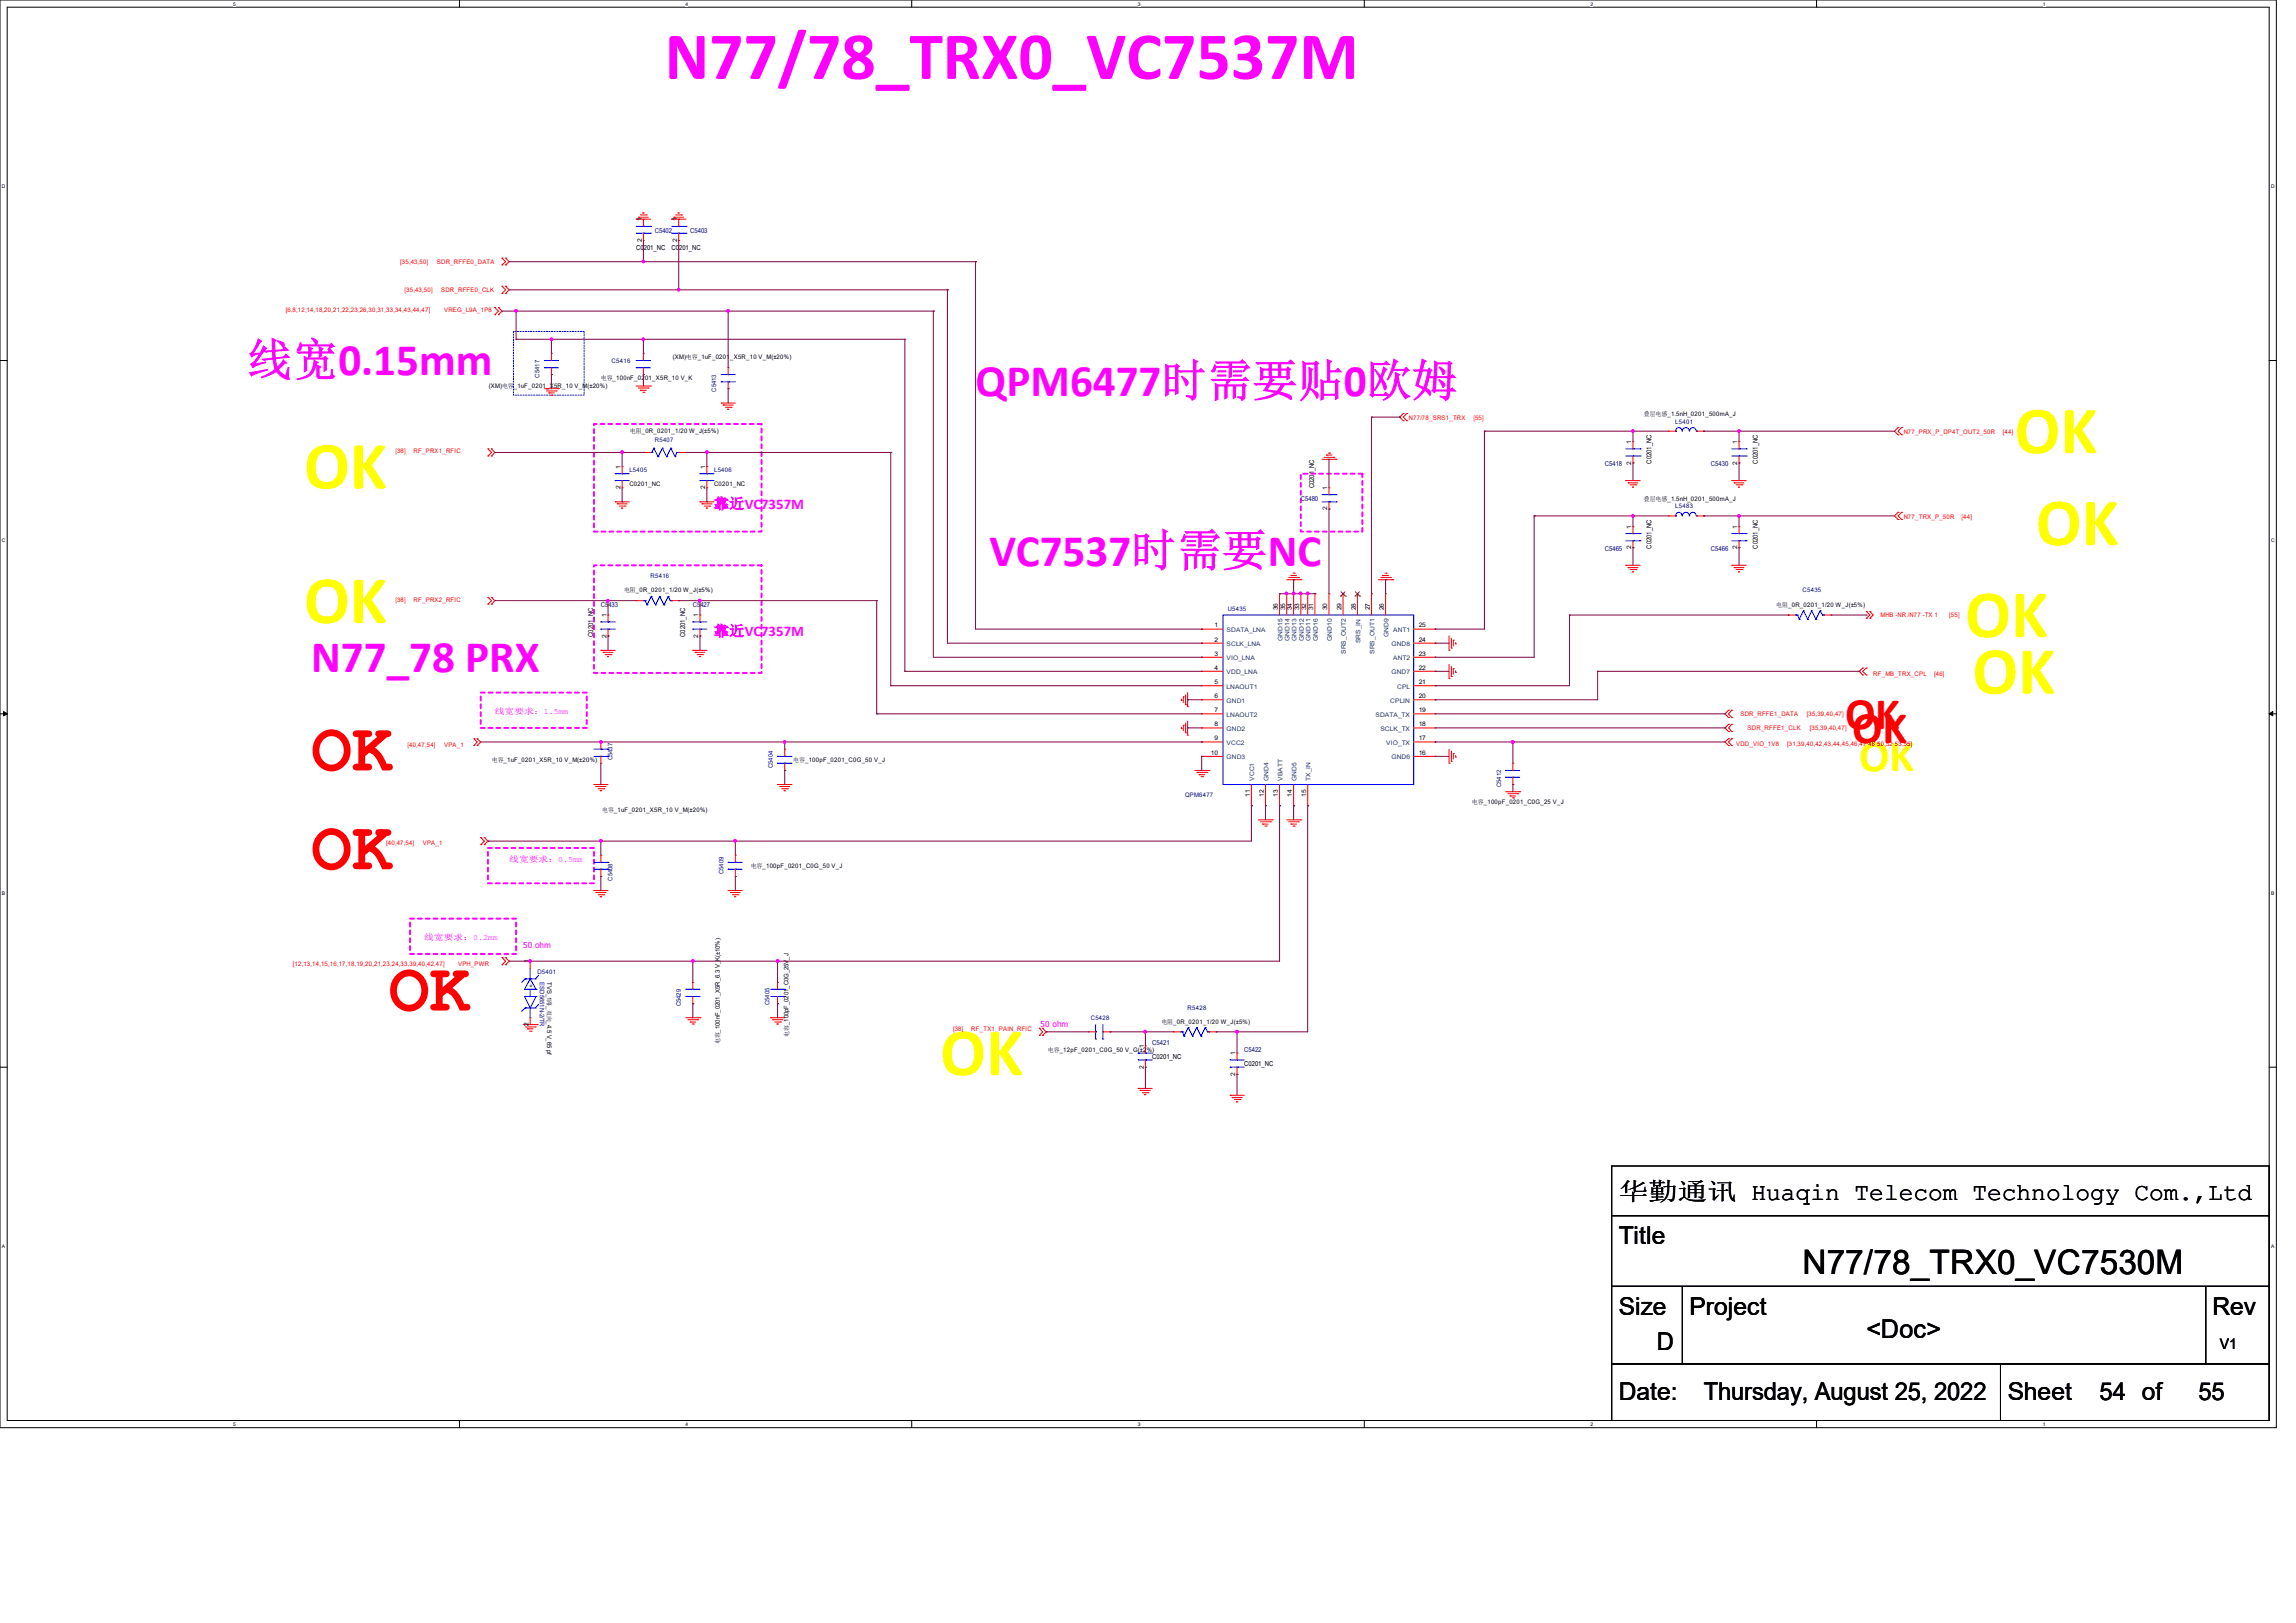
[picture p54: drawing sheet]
<svg xmlns="http://www.w3.org/2000/svg" width="297mm" height="210mm" viewBox="0 0 297 210" stroke-linecap="round" stroke-linejoin="round" font-family="sans-serif">
<defs><g id="words">
<text font-size="8.8" fill="#f0f" x="86" y="10.2">N77/78_TRX0_VC7537M</text>
<g font-size="8.8" fill="#ff0">
<text x="260.6" y="58.6">OK</text>
<text x="39.3" y="63.2">OK</text>
<text x="263.4" y="70.5">OK</text>
<text x="39.3" y="80.6">OK</text>
<text x="254.2" y="82.4">OK</text>
<text x="255.1" y="89.7">OK</text>
<text x="121.6" y="139.1">OK</text>
</g>
<g font-size="8.8" fill="#f00">
<text x="40.3" y="99.7">OK</text>
<text x="40.3" y="112.5">OK</text>
<text x="50.3" y="130.8">OK</text>
</g>
<g font-size="5.8" fill="#f0f">
<text x="32" y="48.6">线宽0.15mm</text>
<text x="126.2" y="51.3">QPM6477时需要贴0欧姆</text>
<text x="128" y="73.2">VC7537时需要NC</text>
<text x="40.3" y="87">N77_78 PRX</text>
</g>
<g font-size="5.8" fill="#f00">
<text x="238.7" y="94.3">OK</text>
<text x="239.6" y="96.1">OK</text>
</g>
<text font-size="5.8" fill="#ff0" x="240.5" y="99.7">OK</text>
<text font-size="4.4" x="233.2" y="164.8">N77/78_TRX0_VC7530M</text>
<text font-size="3.3" x="241.4" y="173.1">&lt;Doc&gt;</text>
<g font-size="3.2">
<text x="209.4" y="155.2">华勤通讯 Huaqin Telecom Technology Com.,Ltd</text>
<text x="209.4" y="161">Title</text>
<text x="209.4" y="170.2">Size</text>
<text x="218.6" y="170.2">Project</text>
<text x="286.2" y="170.2">Rev</text>
<text x="214.3" y="174.8">D</text>
<text x="209.4" y="181.1">Date:</text>
<text x="220.4" y="181.1">Thursday, August 25, 2022</text>
<text x="259.7" y="181.1">Sheet</text>
<text x="271.6" y="181.1">54 of</text>
<text x="284.4" y="181.1">55</text>
</g>
<g font-size="1.9" fill="#f0f">
<text x="92.4" y="65.8">靠近VC7357M</text>
<text x="92.4" y="82.3">靠近VC7357M</text>
</g>
<text font-size="1.9" x="287.2" y="174.5">V1</text>
<g font-size="1.1" fill="#f0f">
<text x="64" y="92.4">线宽要求：1.5mm</text>
<text x="65.9" y="111.6">线宽要求：0.5mm</text>
<text x="54.9" y="121.7">线宽要求：0.2mm</text>
<text x="67.7" y="122.7">50 ohm</text>
<text x="134.6" y="132.8">50 ohm</text>
</g>
<g font-size=".9">
<text x="82.3" y="32.4">C0201_NC</text>
<text x="86.9" y="32.4">C0201_NC</text>
<text x="213.7" y="60" transform="rotate(-90 213.7 60)">C0201_NC</text>
<text x="227.4" y="60" transform="rotate(-90 227.4 60)">C0201_NC</text>
<text x="170" y="63.2" transform="rotate(-90 170 63.2)">C0201_NC</text>
<text x="213.7" y="71" transform="rotate(-90 213.7 71)">C0201_NC</text>
<text x="227.4" y="71" transform="rotate(-90 227.4 71)">C0201_NC</text>
<text x="76.8" y="82.4" transform="rotate(-90 76.8 82.4)">C0201_NC</text>
<text x="88.6" y="82.4" transform="rotate(-90 88.6 82.4)">C0201_NC</text>
<text x="149.1" y="137.1">C0201_NC</text>
<text x="161" y="138">C0201_NC</text>
</g>
<g font-size=".9" fill="#000080">
<text x="84.7" y="30.1">C5402</text>
<text x="89.3" y="30.1">C5403</text>
<text x="168.3" y="64.8">C5480</text>
<text x="207.6" y="60.2">C5418</text>
<text x="221.3" y="60.2">C5430</text>
<text x="207.6" y="71.2">C5465</text>
<text x="221.3" y="71.2">C5466</text>
<text x="77.7" y="78.5">C5433</text>
<text x="89.6" y="78.5">C5427</text>
<text x="149.1" y="135.3">C5421</text>
<text x="161" y="136.1">C5422</text>
</g>
<g font-size=".8">
<text x="83" y="28.7" transform="rotate(-90 83 28.7)">1</text>
<text x="87.6" y="28.7" transform="rotate(-90 87.6 28.7)">1</text>
<text x="83" y="31.3" transform="rotate(-90 83 31.3)">2</text>
<text x="87.6" y="31.3" transform="rotate(-90 87.6 31.3)">2</text>
<text x="87" y="46.5">(XM)电容_1uF_0201_X5R_10 V_M(±20%)</text>
<text x="63.2" y="50.2">(XM)电容</text>
<text x="66.5" y="50.2">_1uF_0201_X5R_10 V_M(±20%)</text>
<text x="77.7" y="49.2">电容_100nF_0201_X5R_10 V_K</text>
<text x="212.6" y="53.8">叠层电感_1.5nH_0201_500mA_J</text>
<text x="81.5" y="56.1">电阻_0R_0201_1/20 W_J(±5%)</text>
<text x="211" y="57.4" transform="rotate(-90 211 57.4)">1</text>
<text x="224.7" y="57.4" transform="rotate(-90 224.7 57.4)">1</text>
<text x="80.3" y="63.3" transform="rotate(-90 80.3 63.3)">2</text>
<text x="80.3" y="60.7" transform="rotate(-90 80.3 60.7)">1</text>
<text x="81.4" y="62.9">C0201_NC</text>
<text x="91.2" y="63.3" transform="rotate(-90 91.2 63.3)">2</text>
<text x="91.2" y="60.7" transform="rotate(-90 91.2 60.7)">1</text>
<text x="92.4" y="62.9">C0201_NC</text>
<text x="171.7" y="63.4" transform="rotate(-90 171.7 63.4)">1</text>
<text x="211" y="60.1" transform="rotate(-90 211 60.1)">2</text>
<text x="212.6" y="64.8">叠层电感_1.5nH_0201_500mA_J</text>
<text x="224.7" y="60.1" transform="rotate(-90 224.7 60.1)">2</text>
<text x="171.7" y="66" transform="rotate(-90 171.7 66)">2</text>
<text x="211" y="71.1" transform="rotate(-90 211 71.1)">2</text>
<text x="211" y="68.4" transform="rotate(-90 211 68.4)">1</text>
<text x="224.7" y="71.1" transform="rotate(-90 224.7 71.1)">2</text>
<text x="224.7" y="68.4" transform="rotate(-90 224.7 68.4)">1</text>
<text x="80.7" y="76.7">电阻_0R_0201_1/20 W_J(±5%)</text>
<text x="78.4" y="82.5" transform="rotate(-90 78.4 82.5)">2</text>
<text x="78.4" y="79.8" transform="rotate(-90 78.4 79.8)">1</text>
<text x="90.3" y="82.5" transform="rotate(-90 90.3 82.5)">2</text>
<text x="90.3" y="79.8" transform="rotate(-90 90.3 79.8)">1</text>
<text x="157.1" y="81.2">1</text>
<text x="157.1" y="83">2</text>
<text x="165.3" y="79" transform="rotate(-90 165.3 79)">36</text>
<text x="166.2" y="79" transform="rotate(-90 166.2 79)">35</text>
<text x="167.1" y="79" transform="rotate(-90 167.1 79)">34</text>
<text x="168.1" y="79" transform="rotate(-90 168.1 79)">33</text>
<text x="168.9" y="79" transform="rotate(-90 168.9 79)">32</text>
<text x="169.9" y="79" transform="rotate(-90 169.9 79)">31</text>
<text x="171.7" y="79" transform="rotate(-90 171.7 79)">30</text>
<text x="173.5" y="79" transform="rotate(-90 173.5 79)">29</text>
<text x="175.4" y="79" transform="rotate(-90 175.4 79)">28</text>
<text x="177.2" y="79" transform="rotate(-90 177.2 79)">27</text>
<text x="179" y="79" transform="rotate(-90 179 79)">26</text>
<text x="183.5" y="83">24</text>
<text x="183.5" y="81.2">25</text>
<text x="229.8" y="78.5">电阻_0R_0201_1/20 W_J(±5%)</text>
<text x="157.1" y="84.8">3</text>
<text x="157.1" y="86.7">4</text>
<text x="157.1" y="88.5">5</text>
<text x="183.5" y="88.5">21</text>
<text x="183.5" y="86.7">22</text>
<text x="183.5" y="84.8">23</text>
<text x="157.1" y="90.3">6</text>
<text x="157.1" y="92.2">7</text>
<text x="157.1" y="94">8</text>
<text x="157.1" y="95.8">9</text>
<text x="183.5" y="95.8">17</text>
<text x="183.5" y="94">18</text>
<text x="183.5" y="90.3">20</text>
<text x="183.5" y="92.2">19</text>
<text x="63.6" y="98.6">电容_1uF_0201_X5R_10 V_M(±20%)</text>
<text x="102.6" y="98.6">电容_100pF_0201_C0G_50 V_J</text>
<text x="156.6" y="97.7">10</text>
<text x="183.5" y="97.7">16</text>
<text x="77.9" y="105">电容_1uF_0201_X5R_10 V_M(±20%)</text>
<text x="161.7" y="103.1" transform="rotate(-90 161.7 103.1)">11</text>
<text x="163.5" y="103.1" transform="rotate(-90 163.5 103.1)">12</text>
<text x="165.3" y="103.1" transform="rotate(-90 165.3 103.1)">13</text>
<text x="167.1" y="103.1" transform="rotate(-90 167.1 103.1)">14</text>
<text x="168.9" y="103.1" transform="rotate(-90 168.9 103.1)">15</text>
<text x="190.4" y="104.1">电容_100pF_0201_C0G_25 V_J</text>
<text x="97.1" y="112.4">电容_100pF_0201_C0G_50 V_J</text>
<text x="68.4" y="124.7" transform="rotate(-90 68.4 124.7)">1</text>
<text x="70.8" y="127.1" transform="rotate(90 70.8 127.1)">TVS_1路_双向_4.5 V_65 pf</text>
<text x="68.4" y="132.8" transform="rotate(-90 68.4 132.8)">2</text>
<text x="93.1" y="135.1" transform="rotate(-90 93.1 135.1)">电容_100nF_0201_X5R_6.3 V_K(±10%)</text>
<text x="102" y="134.2" transform="rotate(-90 102 134.2)">电容_100pF_0201_C0G_25V_J</text>
<text x="135.6" y="136.1">电容_12pF_0201_C0G_50 V_G(±2%)</text>
<text x="147.9" y="135.6" transform="rotate(-90 147.9 135.6)">1</text>
<text x="150.2" y="132.5">电阻_0R_0201_1/20 W_J(±5%)</text>
<text x="159.8" y="136.5" transform="rotate(-90 159.8 136.5)">1</text>
<text x="147.9" y="138.3" transform="rotate(-90 147.9 138.3)">2</text>
<text x="159.8" y="139.2" transform="rotate(-90 159.8 139.2)">2</text>
</g>
<g font-size=".8" fill="#f00">
<text x="51.8" y="34.2">[35,43,50]</text>
<text x="56.5" y="34.2">SDR_RFFE0_DATA</text>
<text x="37" y="40.4">[6,8,12,14,18,20,21,22,23,26,30,31,33,34,43,44,47]</text>
<text x="52.3" y="37.8">[35,43,50]</text>
<text x="57.1" y="37.8">SDR_RFFE0_CLK</text>
<text x="57.4" y="40.4">VREG_L9A_1P8</text>
<text x="51.1" y="58.7">[38]</text>
<text x="53.5" y="58.7">RF_PRX1_RFIC</text>
<text x="182.3" y="54.4">N77/78_SRS1_TRX</text>
<text x="190.6" y="54.4">[55]</text>
<text x="246.3" y="56.2">N77_PRX_P_DP4T_OUT2_50R</text>
<text x="259.1" y="56.2">[44]</text>
<text x="246.3" y="67.2">N77_TRX_P_50R</text>
<text x="253.8" y="67.2">[44]</text>
<text x="51.1" y="77.8">[38]</text>
<text x="53.5" y="77.8">RF_PRX2_RFIC</text>
<text x="243.3" y="79.8">MHB -NR /N77 -TX 1</text>
<text x="252.2" y="79.8">[55]</text>
<text x="242.3" y="87.5">RF_MB_TRX_CPL</text>
<text x="250.2" y="87.5">[46]</text>
<text x="225.1" y="92.7">SDR_RFFE1_DATA</text>
<text x="226.1" y="94.5">SDR_RFFE1_CLK</text>
<text x="233.7" y="92.7">[35,39,40,47]</text>
<text x="234.1" y="94.5">[35,39,40,47]</text>
<text x="52.7" y="96.6">[40,47,54]</text>
<text x="57.4" y="96.6">VPA_1</text>
<text x="224.6" y="96.5">VDD_VIO_1V8</text>
<text x="231.2" y="96.5">[31,39,40,42,43,44,45,46,47,48,50,52,53,55]</text>
<text x="50" y="109.4">[40,47,54]</text>
<text x="54.7" y="109.4">VPA_1</text>
<text x="37.9" y="125">[12,13,14,15,16,17,18,19,20,21,23,24,33,39,40,42,47]</text>
<text x="59.3" y="125">VPH_PWR</text>
<text x="123.3" y="133.5">[38]</text>
<text x="125.7" y="133.5">RF_TX1_PAIN_RFIC</text>
</g>
<g font-size=".8" fill="#000080">
<text x="79.1" y="47">C5416</text>
<text x="69.8" y="48.9" transform="rotate(-90 69.8 48.9)">C5417</text>
<text x="92.7" y="50.7" transform="rotate(-90 92.7 50.7)">C5413</text>
<text x="84.7" y="57.2">R5407</text>
<text x="216.7" y="54.8">L5401</text>
<text x="81.4" y="61.1">L5405</text>
<text x="92.4" y="61.1">L5406</text>
<text x="216.7" y="65.8">L5483</text>
<text x="84.2" y="74.8">R5416</text>
<text x="233.2" y="76.7">C5435</text>
<text x="158.8" y="79">U5435</text>
<text x="79.2" y="98.4" transform="rotate(-90 79.2 98.4)">C5437</text>
<text x="100" y="99.4" transform="rotate(-90 100 99.4)">C5404</text>
<text x="194.2" y="101.9" transform="rotate(-90 194.2 101.9)">C5412</text>
<text x="153.3" y="103.1">QPM6477</text>
<text x="79.2" y="114" transform="rotate(-90 79.2 114)">C5408</text>
<text x="93.6" y="113.1" transform="rotate(-90 93.6 113.1)">C5409</text>
<text x="69.5" y="126.1">D5401</text>
<text x="69.8" y="127.1" transform="rotate(90 69.8 127.1)">ESD5651N-2/TR</text>
<text x="88.1" y="130.2" transform="rotate(-90 88.1 130.2)">C5429</text>
<text x="99.5" y="130.1" transform="rotate(-90 99.5 130.1)">C5405</text>
<text x="141.1" y="132">C5428</text>
<text x="153.6" y="130.6">R5428</text>
</g>
<g font-size=".8" fill="#004080">
<text x="158.7" y="81.8">SDATA_LNA</text>
<text x="158.7" y="83.6">SCLK_LNA</text>
<text x="165.9" y="82.9" transform="rotate(-90 165.9 82.9)">GND15</text>
<text x="166.8" y="82.9" transform="rotate(-90 166.8 82.9)">GND14</text>
<text x="167.7" y="82.9" transform="rotate(-90 167.7 82.9)">GND13</text>
<text x="168.6" y="82.9" transform="rotate(-90 168.6 82.9)">GND12</text>
<text x="169.5" y="82.9" transform="rotate(-90 169.5 82.9)">GND11</text>
<text x="170.5" y="82.9" transform="rotate(-90 170.5 82.9)">GND16</text>
<text x="172.3" y="82.9" transform="rotate(-90 172.3 82.9)">GND10</text>
<text x="176" y="83.2" transform="rotate(-90 176 83.2)">SRS_IN</text>
<text x="179.6" y="82.5" transform="rotate(-90 179.6 82.5)">GND9</text>
<text x="180" y="83.6">GND8</text>
<text x="180.2" y="81.8">ANT1</text>
<text x="158.7" y="85.4">VIO_LNA</text>
<text x="158.7" y="87.2">VDD_LNA</text>
<text x="158.7" y="89.1">LNAOUT1</text>
<text x="174.1" y="84.6" transform="rotate(-90 174.1 84.6)">SRS_OUT2</text>
<text x="177.8" y="84.6" transform="rotate(-90 177.8 84.6)">SRS_OUT1</text>
<text x="180" y="87.2">GND7</text>
<text x="180.2" y="85.4">ANT2</text>
<text x="180.7" y="89.1">CPL</text>
<text x="158.7" y="90.9">GND1</text>
<text x="158.7" y="92.7">LNAOUT2</text>
<text x="158.7" y="94.6">GND2</text>
<text x="177.9" y="92.7">SDATA_TX</text>
<text x="178.6" y="94.6">SCLK_TX</text>
<text x="179.8" y="90.9">CPLIN</text>
<text x="158.7" y="96.4">VCC2</text>
<text x="158.7" y="98.3">GND3</text>
<text x="162.3" y="101.1" transform="rotate(-90 162.3 101.1)">VCC1</text>
<text x="164.1" y="101.1" transform="rotate(-90 164.1 101.1)">GND4</text>
<text x="165.9" y="101.1" transform="rotate(-90 165.9 101.1)">VBATT</text>
<text x="167.7" y="101.1" transform="rotate(-90 167.7 101.1)">GND5</text>
<text x="169.5" y="101.1" transform="rotate(-90 169.5 101.1)">TX_IN</text>
<text x="179.3" y="96.4">VIO_TX</text>
<text x="180" y="98.3">GND6</text>
<text x="68.5" y="127.8">-</text>
<text x="68.5" y="127.8">+</text>
</g>
<g font-size=".6">
<text x="30.2" y=".7">5</text>
<text x="88.7" y=".7">4</text>
<text x="147.2" y=".7">3</text>
<text x="205.7" y=".7">2</text>
<text x="264.2" y=".7">1</text>
<text x=".3" y="24.4">D</text>
<text x="293.8" y="24.4">D</text>
<text x=".3" y="70.1">C</text>
<text x="293.8" y="70.1">C</text>
<text x=".3" y="115.8">B</text>
<text x="293.8" y="115.8">B</text>
<text x=".3" y="161.5">A</text>
<text x="293.8" y="161.5">A</text>
<text x="30.2" y="184.5">5</text>
<text x="88.7" y="184.5">4</text>
<text x="147.2" y="184.5">3</text>
<text x="205.7" y="184.5">2</text>
<text x="264.2" y="184.5">1</text>
</g>
</g></defs>
<path d="M0 0h294.5v184.7h-294.5zM.9 .9h292.6v182.9h-292.6z" fill="none" stroke="#000" stroke-width=".13"/>
<g fill="#fff">
<path d="M30.2 .1h.3v.7h-.3z"/>
<path d="M30.2 183.9h.3v.8h-.3z"/>
</g>
<path d="M59.4 0v.9M59.4 183.8v.9" fill="none" stroke="#000" stroke-width=".13"/>
<g fill="#fff">
<path d="M88.7 .1h.3v.7h-.3z"/>
<path d="M88.7 183.9h.3v.8h-.3z"/>
</g>
<path d="M117.9 0v.9M117.9 183.8v.9" fill="none" stroke="#000" stroke-width=".13"/>
<g fill="#fff">
<path d="M147.2 .1h.3v.7h-.3z"/>
<path d="M147.2 183.9h.3v.8h-.3z"/>
</g>
<path d="M176.5 0v.9M176.5 183.8v.9" fill="none" stroke="#000" stroke-width=".13"/>
<g fill="#fff">
<path d="M205.7 .1h.4v.7h-.4z"/>
<path d="M205.7 183.9h.4v.8h-.4z"/>
</g>
<path d="M235 0v.9M235 183.8v.9" fill="none" stroke="#000" stroke-width=".13"/>
<g fill="#fff">
<path d="M264.2 .1h.4v.7h-.4z"/>
<path d="M264.2 183.9h.4v.8h-.4z"/>
<path d="M.3 23.8h.4v.7h-.4z"/>
<path d="M293.8 23.8h.5v.7h-.5z"/>
<path d="M.3 69.5h.4v.7h-.4z"/>
<path d="M293.8 69.5h.5v.7h-.5z"/>
</g>
<path d="M0 46.7h.9M293.5 46.7h1" fill="none" stroke="#000" stroke-width=".13"/>
<g fill="#fff">
<path d="M.3 115.2h.4v.8h-.4z"/>
<path d="M293.8 115.2h.4v.8h-.4z"/>
</g>
<path d="M0 92.4h.9M293.5 92.4h1" fill="none" stroke="#000" stroke-width=".13"/>
<path d="M.5 92.1l.4 .3-.4 .2zM293.5 92.4l.5-.3v.5z" fill="#000" stroke="#000" stroke-width=".13"/>
<g fill="#fff">
<path d="M.3 161h.3v.7h-.3z"/>
<path d="M293.8 161h.4v.7h-.4z"/>
</g>
<path d="M0 138.1h.9M293.5 138.1h1M208.5 157.3h85v9.2h-85zM208.5 150.9h85v6.4h-85zM208.5 166.5h9.1v10h-9.1zM208.5 176.5h50.3v7.3h-50.3zM217.6 166.5h67.7v10h-67.7zM258.8 176.5h34.7v7.3h-34.7zM285.3 166.5h8.2v10h-8.2z" fill="none" stroke="#000" stroke-width=".13"/>
<path d="M76.8 54.9h21.7v13.9h-21.7zM76.8 73.2h21.7v13.9h-21.7zM168.3 61.3h7.9v7.5h-7.9zM62.2 89.6h13.7v4.6h-13.7zM53 118.9h13.8v4.5h-13.8zM63.1 109.7h13.7v4.6h-13.7z" fill="none" stroke="#f0f" stroke-width=".25" stroke-dasharray=".5 .5"/>
<g fill="none" stroke="#00f" stroke-width=".13">
<path d="M82.3 29.3h1.9M82.3 30.2h1.9M83.2 29.3h.1M83.2 30.2h.1M84.2 29.3h.1M84.2 30.2h.1M86.9 29.3h1.8M86.9 30.2h1.8M87.8 29.3h.1M87.8 30.2h.1M88.7 29.3h.1M88.7 30.2h.1"/>
<path d="M66.4 42.9h9.2v8.2h-9.2zM70.4 46.7h.1M70.4 47.6h.1M70.4 46.7h1.9M70.4 47.6h1.9M71.3 46.7h.1M71.3 47.6h.1M82.3 46.7h1.9M82.3 47.6h1.9M82.3 46.7h.1M82.3 47.6h.1M83.2 46.7h.1"/>
<path d="M83.2 47.6h.1M84.2 58.5h.1M84.3 58.5h.1M84.6 58h.1M84.6 58l-.3 .5M84.6 58l.5 1.1M85.1 59.1h.1M85.7 58l.5 1.1M85.7 58h.1M85.7 58l-.6 1.1M86.2 59.1h.1M86.8 58l.5 1.1"/>
<path d="M86.8 58h.1M86.8 58l-.6 1.1M87.3 59.1h.1M87.5 58.5h.1M87.5 58.5l-.2 .6M87.5 58.5h.3M87.8 58.5h.1M93.3 48.5h.1M93.3 49.4h.1M93.3 48.5h1.8M93.3 49.4h1.8M94.2 48.5h.1"/>
<path d="M94.2 49.4h.1M210.3 58.1h1.9M210.3 59h1.9M211.2 58.1h.1M211.2 59h.1M212.2 58.1h.1M212.2 59h.1M216.7 55.8h.1M217.6 55.8a.42 .42 0 0 0-.4-.5 .42 .42 0 0 0-.5 .5M218.5 55.8a.44 .44 0 0 0-.4-.5 .44 .44 0 0 0-.5 .5M219.4 55.8a.42 .42 0 0 0-.4-.5 .42 .42 0 0 0-.4 .5M219.5 55.8h.1"/>
<path d="M224 58.1h1.9M224 59h1.9M225 58.1h.1M225 59h.1M225.9 58.1h.1M225.9 59h.1M79.6 61.3h1.8M79.6 62.2h1.8M79.6 61.3h.1M79.6 62.2h.1M80.5 61.3h.1M80.5 62.2h.1"/>
<path d="M83.2 77.7h.1M83.2 77.7h.3M83.5 77.7h.1M83.5 77.7l.2 .6M83.7 78.3h.1M84.2 77.2h.1M84.2 77.2l.6 1.1M84.2 77.2l-.5 1.1M84.8 78.3h.1M85.3 77.2h.1M85.3 77.2l.6 1.1M85.3 77.2l-.5 1.1"/>
<path d="M85.9 78.3h.1M86.4 77.2h.1M86.4 77.2l.3 .5M86.4 77.2l-.5 1.1M86.7 77.7h.1M86.7 77.7h.2M86.9 77.7h.1M90.6 61.3h.1M90.6 62.2h.1M90.6 61.3h1.8M90.6 62.2h1.8M91.4 61.3h.1"/>
<path d="M91.4 62.2h.1M158.2 79.6h24.7v21.9h-24.7zM171 64h1.8M171 64.9h1.8M171.9 64h.1M171.9 64.9h.1M172.8 64h.1M172.8 64.9h.1M210.3 69h1.9M210.3 70h1.9M211.2 69h.1M211.2 70h.1"/>
<path d="M212.2 69h.1M212.2 70h.1M216.7 66.8h.1M217.6 66.8a.42 .42 0 0 0-.4-.5 .42 .42 0 0 0-.5 .5M218.5 66.8a.44 .44 0 0 0-.4-.5 .44 .44 0 0 0-.5 .5M219.4 66.8a.42 .42 0 0 0-.4-.5 .42 .42 0 0 0-.4 .5M219.5 66.8h.1M224 69h1.9M224 70h1.9M225 69h.1M225 70h.1M225.9 69h.1"/>
<path d="M225.9 70h.1M232.3 79.6h.1M232.3 79.6h.2M232.5 79.6h.1M232.5 79.6l.2 .5M233.3 79h.1M233.3 79l.5 1.1M233.3 79l-.6 1.1M234.4 79l-.6 1.1M234.4 79h.1M234.4 79l.5 1.1M235.5 79h.1"/>
<path d="M235.5 79l.3 .6M235.5 79l-.6 1.1M235.8 79.6h.1M235.9 79.6h.1M76.8 97.9h1.9M76.8 96.9h1.9M77.7 80.5h1.9M77.7 81.4h1.9M77.7 97.9h.1M77.7 96.9h.1M77.7 80.5h.1M77.7 81.4h.1"/>
<path d="M78.7 97.9h.1M78.7 96.9h.1M78.7 80.5h.1M78.7 81.4h.1M89.6 80.5h.1M89.6 81.4h.1M89.6 80.5h1.8M89.6 81.4h1.8M90.6 80.5h.1M90.6 81.4h.1M100.6 97.9h1.8M100.6 98.8h1.8"/>
<path d="M100.6 97.9h.1M100.6 98.8h.1M101.5 97.9h.1M101.5 98.8h.1M194.8 99.7h.1M194.8 99.7h1.8M195.7 99.7h.1M232.7 80.1h.1M233.8 80.1h.1M234.9 80.1h.1M76.8 112.5h1.9M76.8 111.6h1.9"/>
<path d="M77.7 112.5h.1M77.7 111.6h.1M78.7 112.5h.1M78.7 111.6h.1M94.2 111.6h.1M94.2 112.5h.1M94.2 112.5h1.8M94.2 111.6h1.8M95.1 111.6h.1M95.1 112.5h.1M194.8 100.6h.1M194.8 100.6h1.8"/>
<path d="M195.7 100.6h.1M67.9 128.9l.7 1.5M67.9 128.9h.1M67.9 128h.1M67.9 128.9h1.4M67.9 128h1.4M67.9 130.4l-.4 .5M67.9 126.7l-.4 .4M67.9 130.4h.1M67.9 126.7h.1M67.9 130.4h1.4M67.9 126.7h1.4"/>
<path d="M68.6 130.4h.1M68.6 126.7h.1M68.6 128.9h.1M68.6 131.7h.1M68.6 126.7l.7 1.3M68.6 125.3v1.4M68.6 128v.9M68.6 130.4v1.3M68.6 126.7l-.7 1.3M69.3 130.4h.1M69.3 126.7h.1M69.3 128.9h.1"/>
<path d="M69.3 128h.1M69.3 128.9l-.7 1.5M69.7 130l-.4 .4M69.7 126.2l-.4 .5M88.7 128h1.9M88.7 128.9h1.9M88.7 128h.1M88.7 128.9h.1M89.6 128h.1M89.6 128.9h.1M99.7 128h1.8M99.7 128.9h1.8"/>
<path d="M100.6 128.9h.1M100.6 128h.1M101.5 128.9h.1M101.5 128h.1M141.7 133.5h.1M141.7 134.5h.1M141.7 132.6v1.9M142.7 134.5h.1M142.7 133.5h.1M142.7 132.6v1.9M147.2 136.3h.1M147.2 137.2h.1"/>
<path d="M147.2 136.3h1.9M147.2 137.2h1.9M148.2 136.3h.1M148.2 137.2h.1M152.7 133.5h.1M152.7 133.5h.3M153 133.5h.1M153 133.5l.2 .6M153.2 134.1h.1M153.7 133h.1M153.7 133l.6 1.1M153.7 133l-.5 1.1"/>
<path d="M154.3 134.1h.1M154.8 133h.1M154.8 133l.6 1.1M154.8 133l-.5 1.1M155.4 134.1h.1M155.9 133h.1M155.9 133l.3 .5M155.9 133l-.5 1.1M156.2 133.5h.1M156.2 133.5h.2M156.4 133.5h.1M159.1 137.2h.1"/>
<path d="M159.1 138.1h.1M159.1 137.2h1.9M159.1 138.1h1.9M160 137.2h.1M160 138.1h.1"/>
</g>
<g fill="none" stroke="#f00" stroke-width=".13">
<path d="M64 39.8l.5 .5-.5 .4M64 39.8h.1M64.5 39.8h.1M64.5 39.8l.4 .5-.4 .4M64.9 33.4l.5 .5-.5 .4M64.9 37l.5 .5-.5 .5M64.9 34.3h.1M64.9 33.4h.1M64.9 38h.1M64.9 37h.1M65.4 33.4h.1M65.4 34.3h.1"/>
<path d="M65.4 37h.1M65.4 38h.1M65.4 33.4l.5 .5-.5 .4M65.4 37l.5 .5-.5 .5M82.3 28.4h1.9M82.3 28.4h.1M82.6 28.1h.1M82.6 28.1h1.3M82.8 27.8h.8M83.1 27.6h.1M83.1 27.6h.2M83.2 28.4h.1"/>
<path d="M83.2 31.1h.1M83.2 28.4v.9M83.2 30.2v.9M83.6 27.8h.1M86.9 28.4h1.8M86.9 28.4h.1M87.2 28.1h.1M87.2 28.1h1.2M87.4 27.8h.8M87.7 27.6h.2M87.7 27.6h.1M87.8 28.4h.1"/>
<path d="M87.8 31.1h.1M87.8 28.4v.9M87.8 30.2v.9M88.2 27.8h.1M63.1 59h.1M63.1 58.1h.1M63.1 58.1l.5 .4-.5 .5M63.6 58.1h.1M63.6 59h.1M63.6 58.1l.4 .4-.4 .5M64 40.7h.1M64.5 40.7h.1"/>
<path d="M70.4 50.3h1.9M70.7 50.6h1.3M71 50.8h.7M71 50.8h.1M71.2 51.1h.2M71.3 45.7h.1M71.3 48.5h.1M71.3 45.7v1M71.3 47.6v.9M71.4 51.1h.1M72 50.6h.1M72.3 50.3h.1"/>
<path d="M82.3 50h1.9M82.6 50.2h1.3M82.8 50.5h.1M82.8 50.5h.8M83.1 50.8h.2M83.2 58.5h1M83.2 58.5h.1M83.2 45.7h.1M83.2 48.5h.1M83.2 45.7v1M83.2 47.6v.9M83.3 50.8h.1"/>
<path d="M83.9 50.2h.1M84.2 50h.1M87.8 58.5h.9M88.7 58.5h.1M93.3 52.2h.1M93.3 52.2h1.8M93.6 52.4h.1M93.6 52.4h1.2M93.9 52.7h.7M94.1 53h.2M94.1 53h.1M94.2 47.6h.1"/>
<path d="M94.2 50.3h.1M94.2 47.6v.9M94.2 49.4v.9M94.6 52.7h.1M171 59.4h1.8M171.3 59.2h1.2M171.6 58.9h.1M171.6 58.9h.7M171.8 58.6h.2M172 58.6h.1M172.6 59.2h.1M172.8 59.4h.1"/>
<path d="M181.5 53.5l-.4 .5 .4 .4M181.5 53.5h.1M181.5 54.4h.1M182 53.5l-.5 .5 .5 .4M182 54.4h.1M182 53.5h.1M211.2 57.1h.1M211.2 59.9h.1M211.2 57.2v.9M211.2 59v.9M215.8 55.8h.1M215.8 55.8h.9"/>
<path d="M219.5 55.8h.9M220.4 55.8h.1M225 57.1h.1M225 59.9h.1M225 57.2v.9M225 59v.9M245.5 55.3l-.4 .5 .4 .5M245.5 55.3h.1M245.5 56.3h.1M246 55.3l-.5 .5 .5 .5M246 56.3h.1M246 55.3h.1"/>
<path d="M63.1 78.2h.1M63.1 77.3h.1M63.1 77.3l.5 .4-.5 .5M63.6 77.3h.1M63.6 78.2h.1M63.6 77.3l.4 .4-.4 .5M78.7 79.6h.1M78.7 79.6v.9M79.6 64.9h1.8M79.6 64.9h.1M79.8 65.2h.1M79.8 65.2h1.3"/>
<path d="M80.1 65.5h.8M80.4 65.7h.2M80.4 65.7h.1M80.5 60.4h.1M80.5 63.1h.1M80.5 60.4v.9M80.5 62.2v.9M80.9 65.5h.1M82.3 77.7h.9M82.3 77.7h.1M86.9 77.7h.9M87.8 77.7h.1"/>
<path d="M90.6 64.9h.1M90.6 79.6h.1M90.6 79.6v.9M90.6 64.9h1.8M90.8 65.2h.1M90.8 65.2h1.3M91.1 65.5h.7M91.4 65.7h.1M91.4 65.7h.2M91.4 60.4h.1M91.4 63.1h.1M91.4 60.4v.9"/>
<path d="M91.4 62.2v.9M91.8 65.5h.1M165.5 76.8h.1M165.5 76.8v2.8M166.5 76.8h.1M166.5 75h1.8M166.5 76.8v2.8M166.7 74.7h1.3M167 74.5h.1M167 74.5h.7M167.3 74.2h.1M167.3 76.8h.1"/>
<path d="M167.3 76.8v2.8M167.4 74.2h.1M168 74.7h.1M168.3 75h.1M168.3 76.8h.1M168.3 76.8v2.8M169.2 76.8h.1M169.2 76.8v2.8M170.1 76.8h.1M170.1 76.8v2.8M171.9 63.1h.1M171.9 65.9h.1"/>
<path d="M171.9 76.8h.1M171.9 63.1v.9M171.9 64.9v1M171.9 76.8v2.8M173.7 76.8h.1M173.7 76.8v2.8M175.6 76.8h.1M175.6 76.8v2.8M177.4 76.8h.1M177.4 76.8v2.8M178.3 75h1.9M178.6 74.7h1.3"/>
<path d="M178.9 74.5h.1M178.9 74.5h.7M179.2 74.2h.1M179.2 76.8h.1M179.2 76.8v2.8M179.3 74.2h.1M179.9 74.7h.1M180.2 75h.1M210.3 62.2h.1M210.3 73.2h.1M210.3 62.2h1.9M210.3 73.2h1.9"/>
<path d="M210.6 62.5h.1M210.6 73.4h.1M210.6 62.5h1.3M210.6 73.4h1.3M210.9 62.7h.7M210.9 73.7h.7M211.2 63h.1M211.2 74h.1M211.2 68.2h.1M211.2 70.9h.1M211.2 68.2v.8M211.2 70v.9"/>
<path d="M211.6 62.7h.1M211.6 73.7h.1M215.8 66.8h.1M215.8 66.8h.9M219.5 66.8h.9M220.4 66.8h.1M224 62.2h.1M224 73.2h.1M224 62.2h1.9M224 73.2h1.9M224.3 62.5h.1M224.3 73.4h.1"/>
<path d="M224.3 62.5h1.3M224.3 73.4h1.3M224.6 62.7h.7M224.6 73.7h.7M224.9 63h.1M224.9 74h.1M225 68.2h.1M225 70.9h.1M225 68.2v.8M225 70v.9M225.3 62.7h.1M225.3 73.7h.1"/>
<path d="M231.4 79.6h.1M231.4 79.6h.9M235.9 79.6h1M236.9 79.6h.1M241.4 79.1h.1M241.4 79.1l.5 .5-.5 .4M241.9 79.1h.1M241.9 79.1l.4 .5-.4 .4M245.5 66.3l-.4 .5 .4 .4M245.5 66.3h.1M245.5 67.2h.1M246 66.3l-.5 .5 .5 .4"/>
<path d="M246 67.2h.1M246 66.3h.1M61.3 96.5h.1M61.3 95.6h.1M61.3 95.6l.4 .4-.4 .5M61.7 95.6l.5 .4-.5 .5M61.7 95.6h.1M61.7 96.5h.1M77.7 84.2h1.9M77.7 84.2h.1M77.7 98.8h.1M77.7 96h.1"/>
<path d="M77.7 96v.9M77.7 97.9v.9M78 84.4h.1M78 84.4h1.3M78.3 84.7h.7M78.6 85h.1M78.7 82.3h.1M78.7 81.4v.9M79 84.7h.1M89.6 84.2h.1M89.6 84.2h1.8M89.9 84.4h.1"/>
<path d="M89.9 84.4h1.3M90.2 84.7h.7M90.5 85h.1M90.6 82.3h.1M90.6 81.4v.9M90.9 84.7h.1M101.5 96.9h.1M101.5 99.7h.1M101.5 96.9v1M101.5 98.8v.9M152.8 90.6h.1M152.8 94.3h.1"/>
<path d="M152.8 90.5v.1M152.8 94.1v.2M153.1 90.2h.1M153.1 93.9h.1M153.1 90.2v.7M153.1 93.9v.7M153.4 91.2h.1M153.4 94.8h.1M153.4 89.9v1.3M153.4 93.6v1.2M153.6 91.4h.1M153.6 95.1h.1"/>
<path d="M153.6 89.6v1.8M153.6 93.3v1.8M154.6 99.7h1.8M154.8 99.9h1.3M155.4 81.4h.1M155.4 83.2h.1M155.4 85h.1M155.4 86.9h.1M155.4 88.7h.1M155.4 90.6h.1M155.4 92.4h.1M155.4 94.2h.1"/>
<path d="M155.4 96h.1M155.4 97.9h.1M155.5 81.4h2.7M155.5 83.2h2.7M155.5 85h2.7M155.5 86.9h2.7M155.5 88.7h2.7M155.5 90.6h2.7M155.5 92.4h2.7M155.5 94.2h2.7M155.5 96h2.7M155.5 97.9h2.7"/>
<path d="M156.1 99.9h.1M156.4 99.7h.1M182.9 81.4h2.7M182.9 83.2h2.7M182.9 85h2.7M182.9 86.9h2.7M182.9 88.7h2.7M182.9 90.6h2.7M182.9 92.4h2.7M182.9 94.2h2.7M182.9 96h2.7M182.9 97.9h2.7"/>
<path d="M185.6 97.9h.1M185.6 96h.1M185.6 94.2h.1M185.6 92.4h.1M185.6 90.6h.1M185.6 88.7h.1M185.6 86.9h.1M185.6 85h.1M185.6 83.2h.1M185.6 81.4h.1M187.5 84.2h.1M187.5 87.8h.1"/>
<path d="M187.5 98.8h.1M187.5 82.3v1.9M187.5 86v1.8M187.5 96.9v1.9M187.7 83.9h.1M187.7 87.5h.1M187.7 98.5h.1M187.7 82.6v1.3M187.7 86.2v1.3M187.7 97.2v1.3M188 82.8h.1M188 86.5h.1"/>
<path d="M188 97.5h.1M188 82.8v.8M188 86.5v.7M188 97.5v.7M188.3 83.3h.1M188.3 87h.1M188.3 98h.1M188.3 83.1v.2M188.3 86.8v.2M188.3 97.7v.3M195.7 98.8h.1M195.7 98.8v.9"/>
<path d="M223.6 91.9l-.5 .5 .5 .4M223.6 93.7l-.5 .5 .5 .5M223.6 95.6l-.5 .4 .5 .5M223.6 91.9h.1M223.6 92.8h.1M223.6 93.7h.1M223.6 94.7h.1M223.6 95.6h.1M223.6 96.5h.1M224 91.9l-.4 .5 .4 .4M224 93.7l-.4 .5 .4 .5M224 95.6l-.4 .4 .4 .5"/>
<path d="M224 92.8h.1M224 91.9h.1M224 94.7h.1M224 93.7h.1M224 96.5h.1M224 95.6h.1M241 86.4l-.5 .5 .5 .4M241 87.3h.1M241 86.4h.1M241.4 86.4l-.4 .5 .4 .4M241.4 80h.1M241.4 86.4h.1"/>
<path d="M241.4 87.3h.1M241.9 80h.1M62.2 109.3h.1M62.2 108.4h.1M62.2 108.4l.5 .4-.5 .5M62.7 108.4l.4 .4-.4 .5M62.7 108.4h.1M62.7 109.3h.1M76.8 101.5h.1M76.8 115.2h.1M76.8 101.5h1.9M76.8 115.2h1.9"/>
<path d="M77.1 101.8h.1M77.1 115.5h.1M77.1 101.8h1.3M77.1 115.5h1.3M77.4 102.1h.7M77.4 115.8h.7M77.6 102.3h.1M77.6 116h.1M77.6 102.3h.3M77.6 116h.3M77.7 113.4h.1M77.7 110.7h.1"/>
<path d="M77.7 110.7v.9M77.7 112.5v.9M78.1 102.1h.1M78.1 115.8h.1M94.2 115.2h.1M94.2 115.2h1.8M94.5 115.5h.1M94.5 115.5h1.3M94.7 115.8h.8M95 116h.1M95 116h.2M95.1 110.7h.1"/>
<path d="M95.1 113.4h.1M95.1 110.7v.9M95.1 112.5v.9M95.5 115.8h.1M100.6 101.5h1.8M100.6 101.5h.1M100.9 101.8h.1M100.9 101.8h1.3M101.1 102.1h.8M101.4 102.3h.1M101.4 102.3h.2M101.9 102.1h.1"/>
<path d="M155.1 100.2h.1M155.1 100.2h.7M155.4 100.5h.2M155.6 100.5h.1M161.9 104.3h.1M161.9 101.5v2.8M162.8 106.1h1.8M163.1 106.3h1.2M163.3 106.6h.1M163.3 106.6h.7M163.6 106.9h.2M163.7 104.3h.1"/>
<path d="M163.7 101.5v2.8M163.8 106.9h.1M164.3 106.3h.1M164.6 106.1h.1M165.5 104.3h.1M165.5 101.5v2.8M166.5 106.1h1.8M166.7 106.3h1.3M167 106.6h.1M167 106.6h.7M167.3 106.9h.1M167.3 104.3h.1"/>
<path d="M167.3 101.5v2.8M167.4 106.9h.1M168 106.3h.1M168.3 106.1h.1M169.2 104.3h.1M169.2 101.5v2.8M194.8 102.4h1.8M195.1 102.7h1.2M195.3 103h.7M195.3 103h.1M195.6 103.3h.2M195.7 101.5h.1"/>
<path d="M195.7 100.6v.9M195.8 103.3h.1M196.3 102.7h.1M196.6 102.4h.1M64.9 123.9l.5 .5-.5 .4M64.9 124.8h.1M64.9 123.9h.1M65.4 123.9h.1M65.4 124.8h.1M65.4 123.9l.5 .5-.5 .4M67.7 132.6h1.8M67.9 132.9h1.4"/>
<path d="M68.2 133.1h.8M68.2 133.1h.1M68.5 133.4h.2M68.6 124.4h.1M68.6 132.6h.1M68.6 124.4v.9M68.6 131.7v.9M68.7 133.4h.1M69.3 132.9h.1M69.5 132.6h.1M88.7 131.7h1.9M89 132h1.3"/>
<path d="M89.3 132.2h.7M89.3 132.2h.1M89.5 132.5h.2M89.6 127.1h.1M89.6 129.9h.1M89.6 127.1v.9M89.6 128.9v1M89.7 132.5h.1M90.3 132h.1M90.6 131.7h.1M99.7 131.7h.1M99.7 131.7h1.8"/>
<path d="M99.9 132h.1M99.9 132h1.4M100.2 132.2h.8M100.5 132.5h.1M100.5 132.5h.2M100.6 129.9h.1M100.6 127.1h.1M100.6 127.1v.9M100.6 128.9v1M101 132.2h.1M134.5 134h.1M134.5 133.1h.1"/>
<path d="M134.5 133.1l.4 .4-.4 .5M134.9 133.1h.1M134.9 134h.1M134.9 133.1l.4 .4-.4 .5M140.8 133.5h.1M140.8 133.5h.9M142.7 133.5h.9M143.6 133.5h.1M148.2 135.3h.1M148.2 138.1h.1M148.2 135.3v1M148.2 137.2v.9"/>
<path d="M151.8 133.5h.9M151.8 133.5h.1M156.4 133.5h.9M157.3 133.5h.1M160 136.3h.1M160 139h.1M160 136.3v.9M160 138.1v.9M147.2 140.8h.1M147.2 140.8h1.9M147.5 141.1h.1M147.5 141.1h1.3"/>
<path d="M147.8 141.4h.7M148 141.6h.1M148 141.6h.3M148.5 141.4h.1M159.1 141.7h.1M159.1 141.7h1.9M159.4 142h.1M159.4 142h1.3M159.7 142.3h.7M159.9 142.6h.1M159.9 142.6h.2M160.4 142.3h.1"/>
</g>
<path d="M173.4 77.1h.1M173.5 76.6l.5 .5M174 76.6l-.6 .5M174 77.1h.1M175.3 77.1h.1M175.3 76.6l.6 .5M175.9 76.6l-.6 .5M175.9 77.1h.1" fill="none" stroke="#804000" stroke-width=".13"/>
<g fill="none" stroke="#800040" stroke-width=".13">
<path d="M65.9 33.9h60.3M65.9 37.5h56.7M83.2 33.9h.1M83.2 31.1v2.8M87.8 37.5h.1M87.8 31.1v6.4M122.6 37.5h.1M122.6 37.5v45.7h32.8M126.2 33.9h.1M126.2 33.9v47.5h29.2M64 58.5h19.2M64.9 40.3h55.8"/>
<path d="M66.8 43.9h50.3M66.8 40.3h.1M66.8 43.9h.1M66.8 40.3v3.6M71.3 43.9h.1M71.3 48.5h.1M71.3 43.9v1.8M71.3 48.5v1.8M80.5 58.5h.1M80.5 58.5v1.9M83.2 43.9h.1M83.2 48.5h.1"/>
<path d="M83.2 58.5h.1M83.2 43.9v1.8M83.2 48.5v1.5M88.7 58.5h26.5M91.4 58.5h.1M91.4 58.5v1.9M94.2 40.3h.1M94.2 50.3h.1M94.2 40.3v7.3M94.2 50.3v1.9M115.2 58.5h.1M115.2 58.5v30.2"/>
<path d="M117.1 43.9h.1M117.1 43.9v43M120.7 40.3h.1M120.7 40.3v44.7h34.7M171.9 59.4h.1M171.9 59.4v3.7M177.4 54h.1M177.4 54v22.8M177.4 54h3.7M181.1 54h.1M192 55.8h23.8M192 55.8h.1"/>
<path d="M192 55.8v25.6h-6.4M211.2 55.8h.1M211.2 59.9h.1M211.2 55.8v1.3M211.2 59.9v2.3M220.4 55.8h.1M220.4 55.8h24.7M225 55.8h.1M225 59.9h.1M225 55.8v1.3M225 59.9v2.3M64 77.7h18.3"/>
<path d="M78.7 77.7h.1M78.7 77.7v1.9M80.5 64.9h.1M80.5 63.1v1.8M87.8 77.7h.1M87.8 77.7h25.6M90.6 77.7h.1M90.6 77.7v1.9M91.4 64.9h.1M91.4 63.1v1.8M113.4 77.7h.1M113.4 77.7v14.7"/>
<path d="M165.5 76.8h4.6M166.5 76.8h.1M167.3 75h.1M167.3 76.8h.1M167.3 75v1.8M168.3 76.8h.1M169.2 76.8h.1M170.1 76.8h.1M171.9 65.9h.1M171.9 65.9v10.9M179.2 75h.1M179.2 75v1.8"/>
<path d="M198.5 66.8h17.3M198.5 66.8h.1M198.5 66.8v18.2h-12.9M203 79.6h.1M203 79.6v9.1h-17.4M203 79.6h28.4M211.2 66.8h.1M211.2 70.9h.1M211.2 66.8v1.4M211.2 70.9v2.3M220.4 66.8h.1M220.4 66.8h24.7"/>
<path d="M225 66.8h.1M225 70.9h.1M225 66.8v1.4M225 70.9v2.3M231.4 79.6h.1M236.9 79.6h4.5M241.4 79.6h.1M62.2 96h93.2M77.7 96h.1M77.7 98.8v2.7M78.7 82.3h.1M78.7 82.3v1.9"/>
<path d="M90.6 82.3h.1M90.6 82.3v1.9M101.5 96h.1M101.5 99.7h.1M101.5 96v.9M101.5 99.7v1.8M113.4 92.4h.1M113.4 92.4h42M115.2 88.7h40.2M115.2 88.7h.1M117.1 86.9h.1M117.1 86.9h38.3"/>
<path d="M153.6 90.6h.1M153.6 94.2h.1M153.6 90.6h1.8M153.6 94.2h1.8M155.4 81.4h.1M155.4 83.2h.1M155.4 85h.1M155.4 96h.1M155.4 97.9h.1M155.4 97.9v1.8M185.6 83.2h1.9M185.6 86.9h1.9"/>
<path d="M185.6 97.9h1.9M185.6 96h37.5M185.6 81.4h.1M185.6 83.2h.1M185.6 85h.1M185.6 86.9h.1M185.6 88.7h.1M185.6 90.6h.1M185.6 96h.1M185.6 97.9h.1M185.6 92.4h37.5M185.6 94.2h37.5"/>
<path d="M195.7 96h.1M195.7 96v2.8M206.7 86.9h.1M206.7 86.9h33.8M206.7 86.9v3.7h-21.1M223.1 92.4h.1M223.1 94.2h.1M240.5 86.9h.1M63.1 108.8h.1M77.7 101.5h.1M77.7 108.8h.1M77.7 113.4h.1"/>
<path d="M77.7 108.8v1.9M77.7 113.4v1.8M95.1 108.8h.1M95.1 113.4h.1M95.1 108.8v1.9M95.1 113.4v1.8M161.9 104.3h.1M161.9 104.3v4.5h-98.8M163.7 104.3h.1M163.7 104.3v1.8M165.5 104.3h.1M165.5 104.3v20.1h-99.6"/>
<path d="M167.3 104.3h.1M167.3 104.3v1.8M169.2 104.3h.1M169.2 104.3v29.2h-11.9M195.7 101.5h.1M195.7 101.5v.9M68.6 124.4h.1M89.6 124.4h.1M89.6 129.9h.1M89.6 124.4v2.7M89.6 129.9v1.8M100.6 124.4h.1"/>
<path d="M100.6 129.9h.1M100.6 124.4v2.7M100.6 129.9v1.8M135.3 133.5h.1M135.3 133.5h5.5M143.6 133.5h8.2M143.6 133.5h.1M148.2 133.5h.1M148.2 138.1h.1M148.2 133.5v1.8M148.2 138.1v2.7M157.3 133.5h.1"/>
<path d="M160 133.5h.1M160 139h.1M160 133.5v2.8M160 139v2.7"/>
</g>
<g fill="#f0f" stroke="#f0f" stroke-width=".13">
<circle cx="83.2" cy="33.8" r=".16"/>
<circle cx="87.8" cy="37.5" r=".16"/>
<circle cx="94.2" cy="40.2" r=".17"/>
<circle cx="83.2" cy="43.9" r=".16"/>
<circle cx="71.3" cy="43.9" r=".17"/>
<circle cx="211.2" cy="55.8" r=".16"/>
<circle cx="224.9" cy="55.8" r=".16"/>
<circle cx="80.5" cy="58.5" r=".17"/>
<circle cx="91.4" cy="58.5" r=".17"/>
<circle cx="211.2" cy="66.7" r=".16"/>
<circle cx="224.9" cy="66.7" r=".16"/>
<circle cx="78.6" cy="77.7" r=".16"/>
<circle cx="90.5" cy="77.7" r=".17"/>
<circle cx="77.7" cy="96" r=".17"/>
<circle cx="101.5" cy="96" r=".16"/>
<circle cx="195.7" cy="96" r=".17"/>
<circle cx="77.7" cy="108.8" r=".17"/>
<circle cx="95.1" cy="108.8" r=".17"/>
<circle cx="100.6" cy="124.4" r=".17"/>
<circle cx="148.1" cy="133.5" r=".17"/>
<circle cx="160" cy="133.5" r=".17"/>
<circle cx="168.2" cy="76.8" r=".17"/>
<circle cx="169.2" cy="76.8" r=".17"/>
<circle cx="166.4" cy="76.8" r=".17"/>
<circle cx="167.3" cy="76.8" r=".17"/>
<circle cx="66.8" cy="40.2" r=".17"/>
<circle cx="68.6" cy="124.4" r=".17"/>
<circle cx="89.6" cy="124.4" r=".17"/>
</g>
<use href="#words"/>
</svg>
